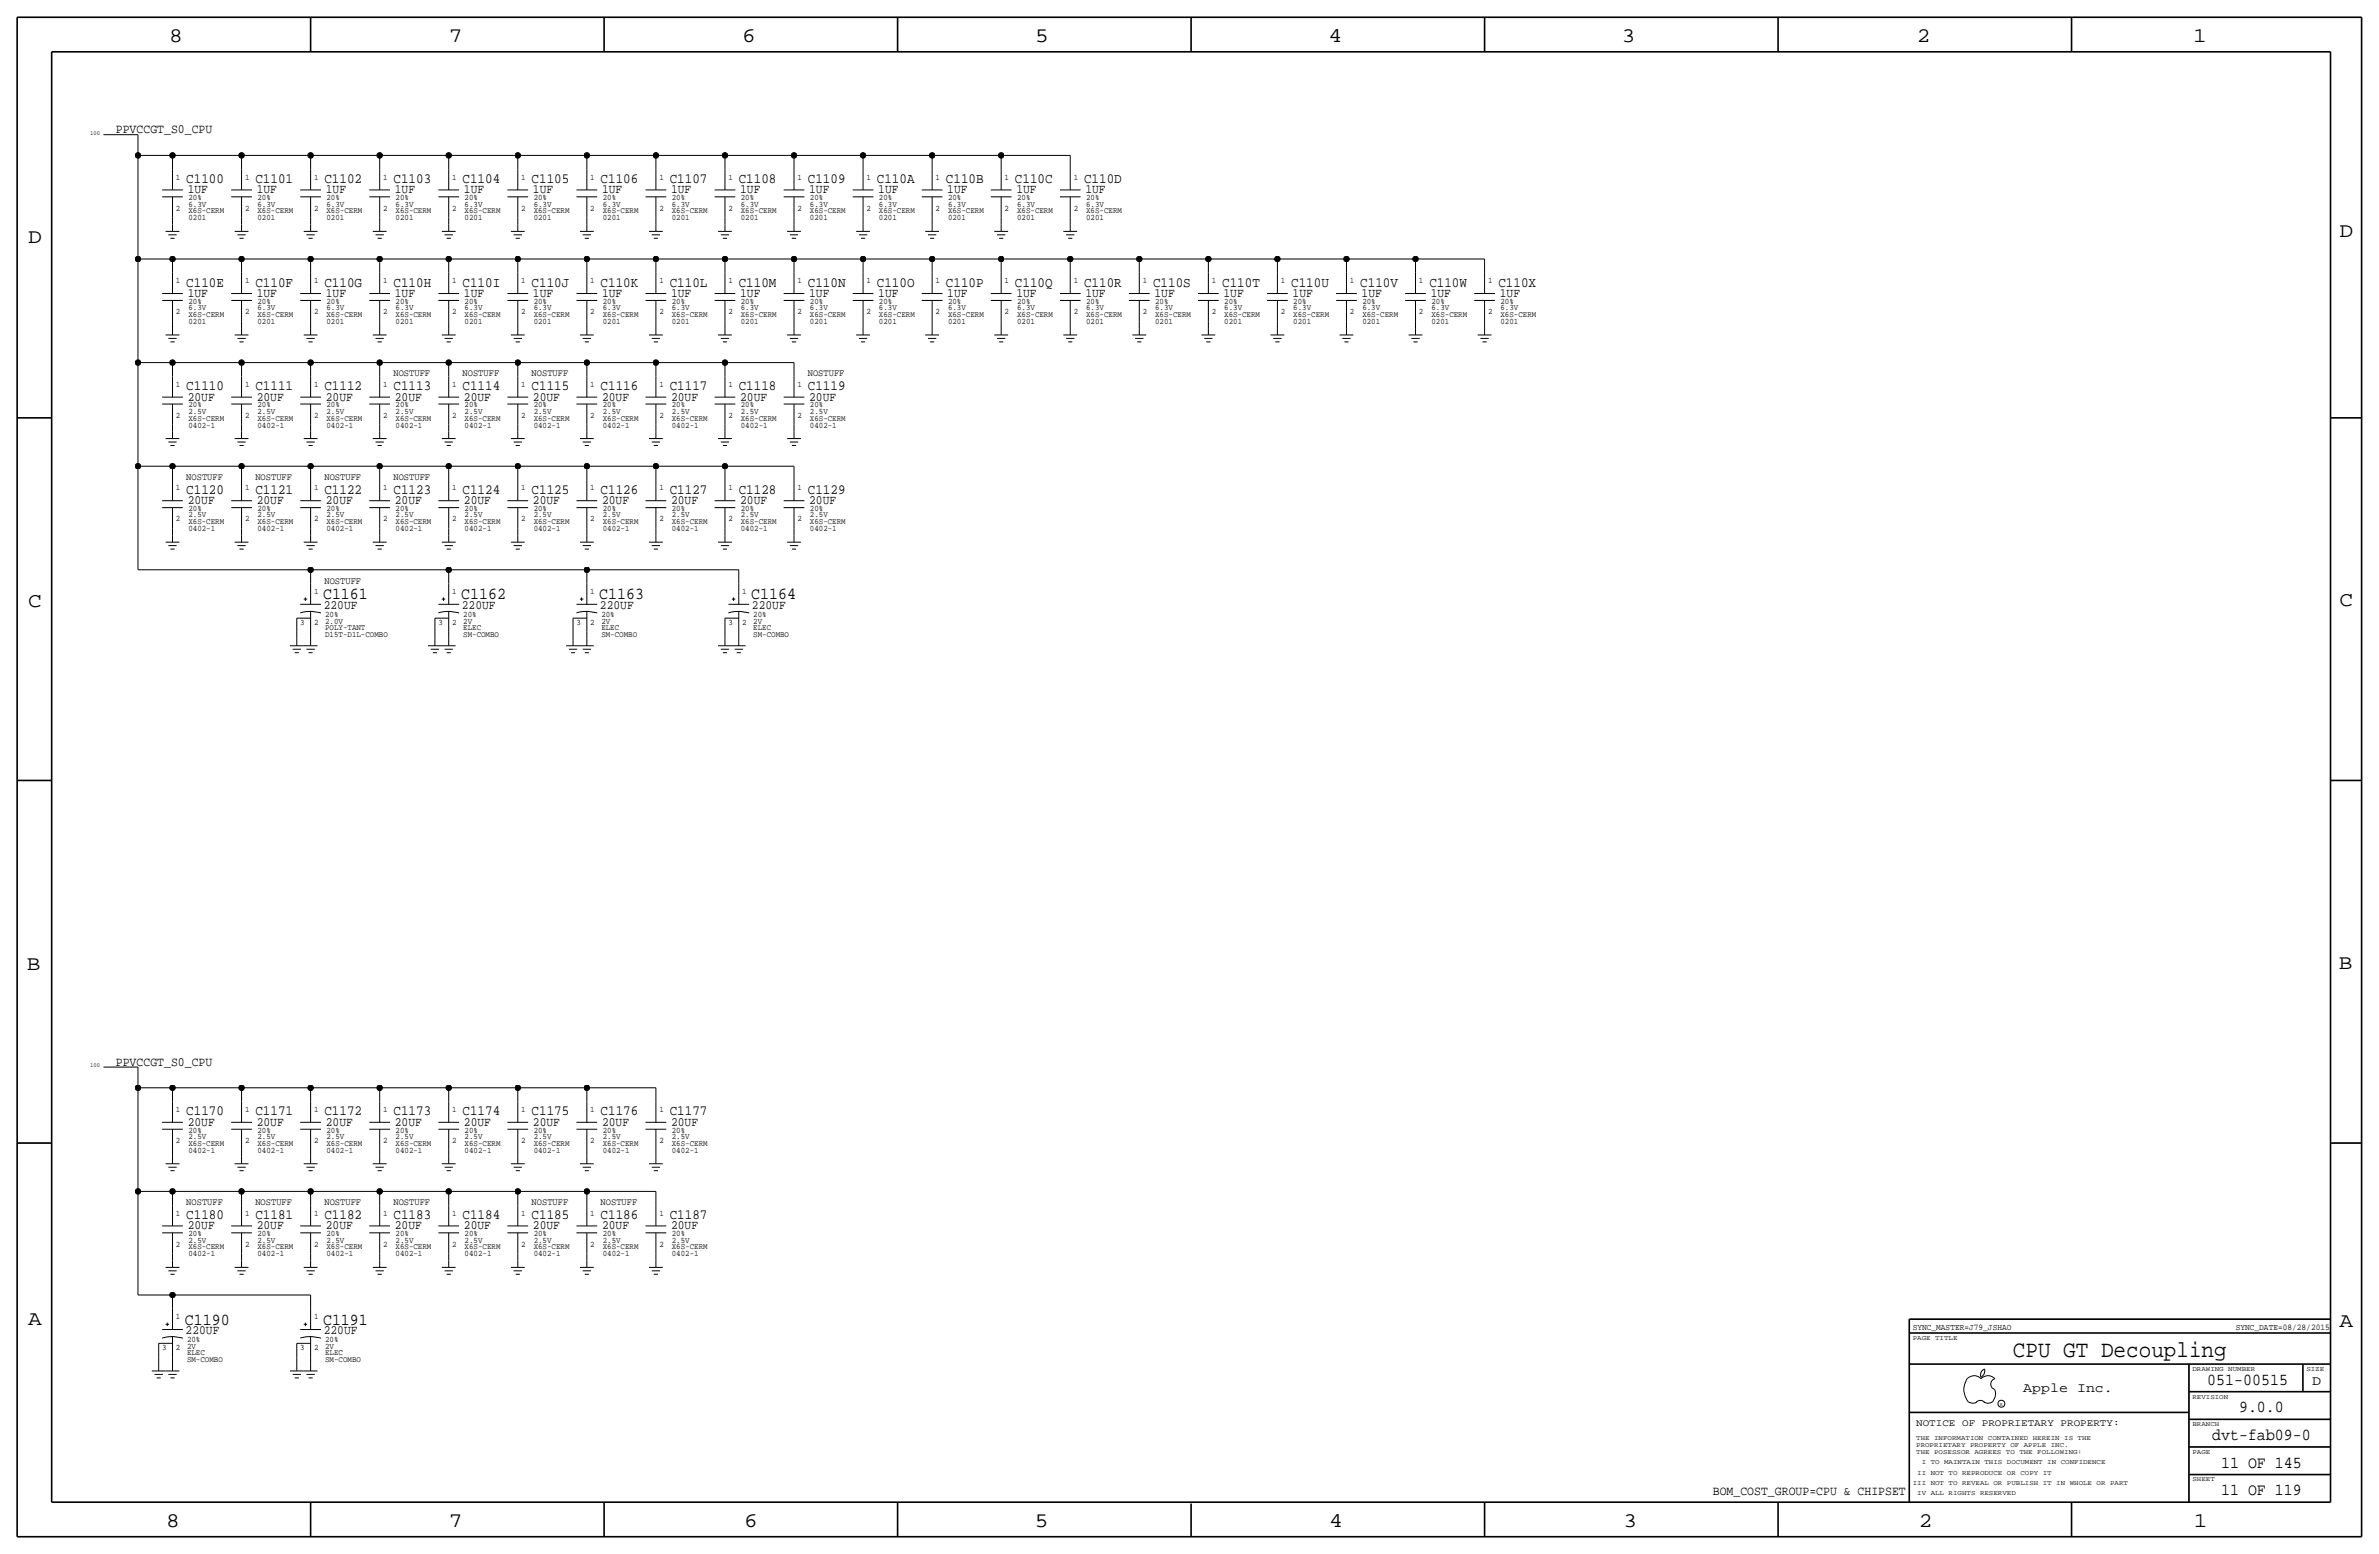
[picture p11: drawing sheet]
<svg xmlns="http://www.w3.org/2000/svg" width="875mm" height="572mm" viewBox="0 0 875 572" stroke-linecap="round" stroke-linejoin="round" font-family="sans-serif">
<defs><g id="words">
<text font-size="8.6" x="740.4" y="499.1">CPU GT Decoupling</text>
<g font-size="7.6">
<text x="62.2" y="15.5">8</text>
<text x="165" y="15.5">7</text>
<text x="273" y="15.5">6</text>
<text x="380.7" y="15.5">5</text>
<text x="488.6" y="15.5">4</text>
<text x="596.6" y="15.5">3</text>
<text x="705.1" y="15.5">2</text>
<text x="806.7" y="15.5">1</text>
<text x="10.4" y="89.4">D</text>
<text x="860.5" y="87.1">D</text>
<text x="10.4" y="223.3">C</text>
<text x="860.5" y="222.8">C</text>
<text x="9.8" y="356.6">B</text>
<text x="860.2" y="356.4">B</text>
<text x="10.4" y="487.4">A</text>
<text x="860.5" y="488.2">A</text>
<text x="61.2" y="561.6">8</text>
<text x="165" y="561.6">7</text>
<text x="273.8" y="561.6">6</text>
<text x="380.7" y="561.6">5</text>
<text x="488.9" y="561.6">4</text>
<text x="597.1" y="561.6">3</text>
<text x="705.8" y="561.6">2</text>
<text x="806.9" y="561.6">1</text>
</g>
<g font-size="6.2">
<text x="118.8" y="220.5">C1161</text>
<text x="169.6" y="220.5">C1162</text>
<text x="220.4" y="220.5">C1163</text>
<text x="276.3" y="220.5">C1164</text>
<text x="68" y="487.2">C1190</text>
<text x="118.8" y="487.2">C1191</text>
<text x="811.9" y="509.3">051-00515</text>
<text x="823.6" y="519.4">9.0.0</text>
<text x="813.7" y="529.6">dvt-fab09-0</text>
<text x="817" y="539.8">11 OF 145</text>
<text x="817" y="549.9">11 OF 119</text>
</g>
<g font-size="5.2">
<text x="68.5" y="67.3">C1100</text>
<text x="93.9" y="67.3">C1101</text>
<text x="119.3" y="67.3">C1102</text>
<text x="144.7" y="67.3">C1103</text>
<text x="170.1" y="67.3">C1104</text>
<text x="195.5" y="67.3">C1105</text>
<text x="220.9" y="67.3">C1106</text>
<text x="246.3" y="67.3">C1107</text>
<text x="271.7" y="67.3">C1108</text>
<text x="297.1" y="67.3">C1109</text>
<text x="322.5" y="67.3">C110A</text>
<text x="347.9" y="67.3">C110B</text>
<text x="373.3" y="67.3">C110C</text>
<text x="398.7" y="67.3">C110D</text>
<text x="68.5" y="105.4">C110E</text>
<text x="93.9" y="105.4">C110F</text>
<text x="119.3" y="105.4">C110G</text>
<text x="144.7" y="105.4">C110H</text>
<text x="170.1" y="105.4">C110I</text>
<text x="195.5" y="105.4">C110J</text>
<text x="220.9" y="105.4">C110K</text>
<text x="246.3" y="105.4">C110L</text>
<text x="271.7" y="105.4">C110M</text>
<text x="297.1" y="105.4">C110N</text>
<text x="322.5" y="105.4">C110O</text>
<text x="347.9" y="105.4">C110P</text>
<text x="373.3" y="105.4">C110Q</text>
<text x="398.7" y="105.4">C110R</text>
<text x="424.1" y="105.4">C110S</text>
<text x="449.5" y="105.4">C110T</text>
<text x="474.9" y="105.4">C110U</text>
<text x="500.3" y="105.4">C110V</text>
<text x="525.7" y="105.4">C110W</text>
<text x="551.1" y="105.4">C110X</text>
<text x="68.5" y="143.5">C1110</text>
<text x="93.9" y="143.5">C1111</text>
<text x="119.3" y="143.5">C1112</text>
<text x="144.7" y="143.5">C1113</text>
<text x="170.1" y="143.5">C1114</text>
<text x="195.5" y="143.5">C1115</text>
<text x="220.9" y="143.5">C1116</text>
<text x="246.3" y="143.5">C1117</text>
<text x="271.7" y="143.5">C1118</text>
<text x="297.1" y="143.5">C1119</text>
<text x="68.5" y="181.6">C1120</text>
<text x="93.9" y="181.6">C1121</text>
<text x="119.3" y="181.6">C1122</text>
<text x="144.7" y="181.6">C1123</text>
<text x="170.1" y="181.6">C1124</text>
<text x="195.5" y="181.6">C1125</text>
<text x="220.9" y="181.6">C1126</text>
<text x="246.3" y="181.6">C1127</text>
<text x="271.7" y="181.6">C1128</text>
<text x="297.1" y="181.6">C1129</text>
<text x="68.5" y="410.2">C1170</text>
<text x="93.9" y="410.2">C1171</text>
<text x="119.3" y="410.2">C1172</text>
<text x="144.7" y="410.2">C1173</text>
<text x="170.1" y="410.2">C1174</text>
<text x="195.5" y="410.2">C1175</text>
<text x="220.9" y="410.2">C1176</text>
<text x="246.3" y="410.2">C1177</text>
<text x="68.5" y="448.3">C1180</text>
<text x="93.9" y="448.3">C1181</text>
<text x="119.3" y="448.3">C1182</text>
<text x="144.7" y="448.3">C1183</text>
<text x="170.1" y="448.3">C1184</text>
<text x="195.5" y="448.3">C1185</text>
<text x="220.9" y="448.3">C1186</text>
<text x="246.3" y="448.3">C1187</text>
</g>
<g font-size="5">
<text x="850.5" y="509.3">D</text>
<text x="744.2" y="511.8">Apple Inc.</text>
</g>
<g font-size="4.7">
<text x="42.6" y="49">PPVCCGT_S0_CPU</text>
<text x="69" y="71.1">1UF</text>
<text x="94.4" y="71.1">1UF</text>
<text x="119.8" y="71.1">1UF</text>
<text x="145.2" y="71.1">1UF</text>
<text x="170.6" y="71.1">1UF</text>
<text x="196" y="71.1">1UF</text>
<text x="221.4" y="71.1">1UF</text>
<text x="246.8" y="71.1">1UF</text>
<text x="272.2" y="71.1">1UF</text>
<text x="297.6" y="71.1">1UF</text>
<text x="323" y="71.1">1UF</text>
<text x="348.4" y="71.1">1UF</text>
<text x="373.8" y="71.1">1UF</text>
<text x="399.2" y="71.1">1UF</text>
<text x="69" y="109.2">1UF</text>
<text x="94.4" y="109.2">1UF</text>
<text x="119.8" y="109.2">1UF</text>
<text x="145.2" y="109.2">1UF</text>
<text x="170.6" y="109.2">1UF</text>
<text x="196" y="109.2">1UF</text>
<text x="221.4" y="109.2">1UF</text>
<text x="246.8" y="109.2">1UF</text>
<text x="272.2" y="109.2">1UF</text>
<text x="297.6" y="109.2">1UF</text>
<text x="323" y="109.2">1UF</text>
<text x="348.4" y="109.2">1UF</text>
<text x="373.8" y="109.2">1UF</text>
<text x="399.2" y="109.2">1UF</text>
<text x="424.6" y="109.2">1UF</text>
<text x="450" y="109.2">1UF</text>
<text x="475.4" y="109.2">1UF</text>
<text x="500.8" y="109.2">1UF</text>
<text x="526.2" y="109.2">1UF</text>
<text x="551.6" y="109.2">1UF</text>
<text x="69" y="147.3">20UF</text>
<text x="94.4" y="147.3">20UF</text>
<text x="119.8" y="147.3">20UF</text>
<text x="145.2" y="147.3">20UF</text>
<text x="170.6" y="147.3">20UF</text>
<text x="196" y="147.3">20UF</text>
<text x="221.4" y="147.3">20UF</text>
<text x="246.8" y="147.3">20UF</text>
<text x="272.2" y="147.3">20UF</text>
<text x="297.6" y="147.3">20UF</text>
<text x="69" y="185.4">20UF</text>
<text x="94.4" y="185.4">20UF</text>
<text x="119.8" y="185.4">20UF</text>
<text x="145.2" y="185.4">20UF</text>
<text x="170.6" y="185.4">20UF</text>
<text x="196" y="185.4">20UF</text>
<text x="221.4" y="185.4">20UF</text>
<text x="246.8" y="185.4">20UF</text>
<text x="272.2" y="185.4">20UF</text>
<text x="297.6" y="185.4">20UF</text>
<text x="119.1" y="224">220UF</text>
<text x="169.9" y="224">220UF</text>
<text x="220.7" y="224">220UF</text>
<text x="276.6" y="224">220UF</text>
<text x="42.6" y="391.9">PPVCCGT_S0_CPU</text>
<text x="69" y="414">20UF</text>
<text x="94.4" y="414">20UF</text>
<text x="119.8" y="414">20UF</text>
<text x="145.2" y="414">20UF</text>
<text x="170.6" y="414">20UF</text>
<text x="196" y="414">20UF</text>
<text x="221.4" y="414">20UF</text>
<text x="246.8" y="414">20UF</text>
<text x="69" y="452.1">20UF</text>
<text x="94.4" y="452.1">20UF</text>
<text x="119.8" y="452.1">20UF</text>
<text x="145.2" y="452.1">20UF</text>
<text x="170.6" y="452.1">20UF</text>
<text x="196" y="452.1">20UF</text>
<text x="221.4" y="452.1">20UF</text>
<text x="246.8" y="452.1">20UF</text>
<text x="68.3" y="490.7">220UF</text>
<text x="119.1" y="490.7">220UF</text>
<text x="630" y="549.9">BOM_COST_GROUP=CPU &amp; CHIPSET</text>
</g>
<text font-size="3.7" x="704.8" y="524.5">NOTICE OF PROPRIETARY PROPERTY:</text>
<g font-size="3.6">
<text x="144.7" y="138.4">NOSTUFF</text>
<text x="170.1" y="138.4">NOSTUFF</text>
<text x="195.5" y="138.4">NOSTUFF</text>
<text x="297.1" y="138.4">NOSTUFF</text>
<text x="68.5" y="176.5">NOSTUFF</text>
<text x="93.9" y="176.5">NOSTUFF</text>
<text x="119.3" y="176.5">NOSTUFF</text>
<text x="144.7" y="176.5">NOSTUFF</text>
<text x="119.3" y="214.6">NOSTUFF</text>
<text x="68.5" y="443.2">NOSTUFF</text>
<text x="93.9" y="443.2">NOSTUFF</text>
<text x="119.3" y="443.2">NOSTUFF</text>
<text x="144.7" y="443.2">NOSTUFF</text>
<text x="195.5" y="443.2">NOSTUFF</text>
<text x="220.9" y="443.2">NOSTUFF</text>
</g>
<g font-size="3.2">
<text x="703.5" y="488.9">SYNC_MASTER=J79_JSHAO</text>
<text x="822.3" y="488.9">SYNC_DATE=08/28/2015</text>
</g>
<g font-size="3.1">
<text x="64.7" y="66">1</text>
<text x="90.1" y="66">1</text>
<text x="115.5" y="66">1</text>
<text x="140.9" y="66">1</text>
<text x="166.3" y="66">1</text>
<text x="191.7" y="66">1</text>
<text x="217.1" y="66">1</text>
<text x="242.5" y="66">1</text>
<text x="267.9" y="66">1</text>
<text x="293.3" y="66">1</text>
<text x="318.7" y="66">1</text>
<text x="344.1" y="66">1</text>
<text x="369.5" y="66">1</text>
<text x="394.9" y="66">1</text>
<text x="64.7" y="77.5">2</text>
<text x="69.3" y="75.9">6.3V</text>
<text x="69.3" y="73.7">20%</text>
<text x="90.1" y="77.5">2</text>
<text x="94.7" y="75.9">6.3V</text>
<text x="94.7" y="73.7">20%</text>
<text x="115.5" y="77.5">2</text>
<text x="120.1" y="75.9">6.3V</text>
<text x="120.1" y="73.7">20%</text>
<text x="140.9" y="77.5">2</text>
<text x="145.5" y="75.9">6.3V</text>
<text x="145.5" y="73.7">20%</text>
<text x="166.3" y="77.5">2</text>
<text x="170.9" y="75.9">6.3V</text>
<text x="170.9" y="73.7">20%</text>
<text x="191.7" y="77.5">2</text>
<text x="196.3" y="75.9">6.3V</text>
<text x="196.3" y="73.7">20%</text>
<text x="217.1" y="77.5">2</text>
<text x="221.7" y="75.9">6.3V</text>
<text x="221.7" y="73.7">20%</text>
<text x="242.5" y="77.5">2</text>
<text x="247.1" y="73.7">20%</text>
<text x="247.1" y="75.9">6.3V</text>
<text x="267.9" y="77.5">2</text>
<text x="272.5" y="73.7">20%</text>
<text x="272.5" y="75.9">6.3V</text>
<text x="293.3" y="77.5">2</text>
<text x="297.9" y="75.9">6.3V</text>
<text x="297.9" y="73.7">20%</text>
<text x="318.7" y="77.5">2</text>
<text x="323.3" y="75.9">6.3V</text>
<text x="323.3" y="73.7">20%</text>
<text x="344.1" y="77.5">2</text>
<text x="348.7" y="75.9">6.3V</text>
<text x="348.7" y="73.7">20%</text>
<text x="369.5" y="77.5">2</text>
<text x="374.1" y="75.9">6.3V</text>
<text x="374.1" y="73.7">20%</text>
<text x="394.9" y="77.5">2</text>
<text x="399.5" y="75.9">6.3V</text>
<text x="399.5" y="73.7">20%</text>
<text x="69.3" y="78.5">X6S-CERM</text>
<text x="69.3" y="81">0201</text>
<text x="94.7" y="78.5">X6S-CERM</text>
<text x="94.7" y="81">0201</text>
<text x="120.1" y="78.5">X6S-CERM</text>
<text x="120.1" y="81">0201</text>
<text x="145.5" y="81">0201</text>
<text x="145.5" y="78.5">X6S-CERM</text>
<text x="170.9" y="78.5">X6S-CERM</text>
<text x="170.9" y="81">0201</text>
<text x="196.3" y="81">0201</text>
<text x="196.3" y="78.5">X6S-CERM</text>
<text x="221.7" y="81">0201</text>
<text x="221.7" y="78.5">X6S-CERM</text>
<text x="247.1" y="81">0201</text>
<text x="247.1" y="78.5">X6S-CERM</text>
<text x="272.5" y="81">0201</text>
<text x="272.5" y="78.5">X6S-CERM</text>
<text x="297.9" y="81">0201</text>
<text x="297.9" y="78.5">X6S-CERM</text>
<text x="323.3" y="81">0201</text>
<text x="323.3" y="78.5">X6S-CERM</text>
<text x="348.7" y="81">0201</text>
<text x="348.7" y="78.5">X6S-CERM</text>
<text x="374.1" y="81">0201</text>
<text x="374.1" y="78.5">X6S-CERM</text>
<text x="399.5" y="81">0201</text>
<text x="399.5" y="78.5">X6S-CERM</text>
<text x="64.7" y="104.1">1</text>
<text x="90.1" y="104.1">1</text>
<text x="115.5" y="104.1">1</text>
<text x="140.9" y="104.1">1</text>
<text x="166.3" y="104.1">1</text>
<text x="191.7" y="104.1">1</text>
<text x="217.1" y="104.1">1</text>
<text x="242.5" y="104.1">1</text>
<text x="267.9" y="104.1">1</text>
<text x="293.3" y="104.1">1</text>
<text x="318.7" y="104.1">1</text>
<text x="344.1" y="104.1">1</text>
<text x="369.5" y="104.1">1</text>
<text x="394.9" y="104.1">1</text>
<text x="420.3" y="104.1">1</text>
<text x="445.7" y="104.1">1</text>
<text x="471.1" y="104.1">1</text>
<text x="496.5" y="104.1">1</text>
<text x="521.9" y="104.1">1</text>
<text x="547.3" y="104.1">1</text>
<text x="69.3" y="111.8">20%</text>
<text x="94.7" y="111.8">20%</text>
<text x="120.1" y="111.8">20%</text>
<text x="145.5" y="111.8">20%</text>
<text x="170.9" y="111.8">20%</text>
<text x="196.3" y="111.8">20%</text>
<text x="221.7" y="111.8">20%</text>
<text x="247.1" y="111.8">20%</text>
<text x="272.5" y="111.8">20%</text>
<text x="297.9" y="111.8">20%</text>
<text x="323.3" y="111.8">20%</text>
<text x="348.7" y="111.8">20%</text>
<text x="374.1" y="111.8">20%</text>
<text x="399.5" y="111.8">20%</text>
<text x="424.9" y="111.8">20%</text>
<text x="450.3" y="111.8">20%</text>
<text x="475.7" y="111.8">20%</text>
<text x="501.1" y="111.8">20%</text>
<text x="526.5" y="111.8">20%</text>
<text x="551.9" y="111.8">20%</text>
<text x="64.7" y="115.6">2</text>
<text x="69.3" y="116.6">X6S-CERM</text>
<text x="69.3" y="114">6.3V</text>
<text x="69.3" y="119.1">0201</text>
<text x="90.1" y="115.6">2</text>
<text x="94.7" y="116.6">X6S-CERM</text>
<text x="94.7" y="119.1">0201</text>
<text x="94.7" y="114">6.3V</text>
<text x="115.5" y="115.6">2</text>
<text x="120.1" y="119.1">0201</text>
<text x="120.1" y="116.6">X6S-CERM</text>
<text x="120.1" y="114">6.3V</text>
<text x="140.9" y="115.6">2</text>
<text x="145.5" y="119.1">0201</text>
<text x="145.5" y="116.6">X6S-CERM</text>
<text x="145.5" y="114">6.3V</text>
<text x="166.3" y="115.6">2</text>
<text x="170.9" y="119.1">0201</text>
<text x="170.9" y="116.6">X6S-CERM</text>
<text x="170.9" y="114">6.3V</text>
<text x="191.7" y="115.6">2</text>
<text x="196.3" y="116.6">X6S-CERM</text>
<text x="196.3" y="114">6.3V</text>
<text x="196.3" y="119.1">0201</text>
<text x="217.1" y="115.6">2</text>
<text x="221.7" y="114">6.3V</text>
<text x="221.7" y="119.1">0201</text>
<text x="221.7" y="116.6">X6S-CERM</text>
<text x="242.5" y="115.6">2</text>
<text x="247.1" y="114">6.3V</text>
<text x="247.1" y="119.1">0201</text>
<text x="247.1" y="116.6">X6S-CERM</text>
<text x="267.9" y="115.6">2</text>
<text x="272.5" y="114">6.3V</text>
<text x="272.5" y="119.1">0201</text>
<text x="272.5" y="116.6">X6S-CERM</text>
<text x="293.3" y="115.6">2</text>
<text x="297.9" y="119.1">0201</text>
<text x="297.9" y="116.6">X6S-CERM</text>
<text x="297.9" y="114">6.3V</text>
<text x="318.7" y="115.6">2</text>
<text x="323.3" y="114">6.3V</text>
<text x="323.3" y="116.6">X6S-CERM</text>
<text x="323.3" y="119.1">0201</text>
<text x="344.1" y="115.6">2</text>
<text x="348.7" y="119.1">0201</text>
<text x="348.7" y="116.6">X6S-CERM</text>
<text x="348.7" y="114">6.3V</text>
<text x="369.5" y="115.6">2</text>
<text x="374.1" y="114">6.3V</text>
<text x="374.1" y="119.1">0201</text>
<text x="374.1" y="116.6">X6S-CERM</text>
<text x="394.9" y="115.6">2</text>
<text x="399.5" y="119.1">0201</text>
<text x="399.5" y="116.6">X6S-CERM</text>
<text x="399.5" y="114">6.3V</text>
<text x="420.3" y="115.6">2</text>
<text x="424.9" y="114">6.3V</text>
<text x="424.9" y="119.1">0201</text>
<text x="424.9" y="116.6">X6S-CERM</text>
<text x="445.7" y="115.6">2</text>
<text x="450.3" y="114">6.3V</text>
<text x="450.3" y="119.1">0201</text>
<text x="450.3" y="116.6">X6S-CERM</text>
<text x="471.1" y="115.6">2</text>
<text x="475.7" y="119.1">0201</text>
<text x="475.7" y="116.6">X6S-CERM</text>
<text x="475.7" y="114">6.3V</text>
<text x="496.5" y="115.6">2</text>
<text x="501.1" y="114">6.3V</text>
<text x="501.1" y="119.1">0201</text>
<text x="501.1" y="116.6">X6S-CERM</text>
<text x="521.9" y="115.6">2</text>
<text x="526.5" y="119.1">0201</text>
<text x="526.5" y="116.6">X6S-CERM</text>
<text x="526.5" y="114">6.3V</text>
<text x="547.3" y="115.6">2</text>
<text x="551.9" y="119.1">0201</text>
<text x="551.9" y="114">6.3V</text>
<text x="551.9" y="116.6">X6S-CERM</text>
<text x="64.7" y="142.2">1</text>
<text x="90.1" y="142.2">1</text>
<text x="115.5" y="142.2">1</text>
<text x="140.9" y="142.2">1</text>
<text x="166.3" y="142.2">1</text>
<text x="191.7" y="142.2">1</text>
<text x="217.1" y="142.2">1</text>
<text x="242.5" y="142.2">1</text>
<text x="267.9" y="142.2">1</text>
<text x="293.3" y="142.2">1</text>
<text x="69.3" y="149.9">20%</text>
<text x="94.7" y="149.9">20%</text>
<text x="120.1" y="149.9">20%</text>
<text x="145.5" y="149.9">20%</text>
<text x="170.9" y="149.9">20%</text>
<text x="196.3" y="149.9">20%</text>
<text x="221.7" y="149.9">20%</text>
<text x="247.1" y="149.9">20%</text>
<text x="272.5" y="149.9">20%</text>
<text x="297.9" y="149.9">20%</text>
<text x="64.7" y="153.7">2</text>
<text x="69.3" y="154.7">X6S-CERM</text>
<text x="69.3" y="152.1">2.5V</text>
<text x="90.1" y="153.7">2</text>
<text x="94.7" y="154.7">X6S-CERM</text>
<text x="94.7" y="152.1">2.5V</text>
<text x="115.5" y="153.7">2</text>
<text x="120.1" y="154.7">X6S-CERM</text>
<text x="120.1" y="152.1">2.5V</text>
<text x="140.9" y="153.7">2</text>
<text x="145.5" y="152.1">2.5V</text>
<text x="145.5" y="154.7">X6S-CERM</text>
<text x="166.3" y="153.7">2</text>
<text x="170.9" y="152.1">2.5V</text>
<text x="170.9" y="154.7">X6S-CERM</text>
<text x="191.7" y="153.7">2</text>
<text x="196.3" y="154.7">X6S-CERM</text>
<text x="196.3" y="152.1">2.5V</text>
<text x="217.1" y="153.7">2</text>
<text x="221.7" y="152.1">2.5V</text>
<text x="221.7" y="154.7">X6S-CERM</text>
<text x="242.5" y="153.7">2</text>
<text x="247.1" y="154.7">X6S-CERM</text>
<text x="247.1" y="152.1">2.5V</text>
<text x="267.9" y="153.7">2</text>
<text x="272.5" y="154.7">X6S-CERM</text>
<text x="272.5" y="152.1">2.5V</text>
<text x="293.3" y="153.7">2</text>
<text x="297.9" y="152.1">2.5V</text>
<text x="297.9" y="154.7">X6S-CERM</text>
<text x="69.3" y="157.2">0402-1</text>
<text x="94.7" y="157.2">0402-1</text>
<text x="120.1" y="157.2">0402-1</text>
<text x="145.5" y="157.2">0402-1</text>
<text x="170.9" y="157.2">0402-1</text>
<text x="196.3" y="157.2">0402-1</text>
<text x="221.7" y="157.2">0402-1</text>
<text x="247.1" y="157.2">0402-1</text>
<text x="272.5" y="157.2">0402-1</text>
<text x="297.9" y="157.2">0402-1</text>
<text x="64.7" y="180.3">1</text>
<text x="90.1" y="180.3">1</text>
<text x="115.5" y="180.3">1</text>
<text x="140.9" y="180.3">1</text>
<text x="166.3" y="180.3">1</text>
<text x="191.7" y="180.3">1</text>
<text x="217.1" y="180.3">1</text>
<text x="242.5" y="180.3">1</text>
<text x="267.9" y="180.3">1</text>
<text x="293.3" y="180.3">1</text>
<text x="64.7" y="191.8">2</text>
<text x="69.3" y="190.2">2.5V</text>
<text x="69.3" y="188">20%</text>
<text x="90.1" y="191.8">2</text>
<text x="94.7" y="190.2">2.5V</text>
<text x="94.7" y="188">20%</text>
<text x="115.5" y="191.8">2</text>
<text x="120.1" y="188">20%</text>
<text x="120.1" y="190.2">2.5V</text>
<text x="140.9" y="191.8">2</text>
<text x="145.5" y="188">20%</text>
<text x="145.5" y="190.2">2.5V</text>
<text x="166.3" y="191.8">2</text>
<text x="170.9" y="188">20%</text>
<text x="170.9" y="190.2">2.5V</text>
<text x="191.7" y="191.8">2</text>
<text x="196.3" y="188">20%</text>
<text x="196.3" y="190.2">2.5V</text>
<text x="217.1" y="191.8">2</text>
<text x="221.7" y="188">20%</text>
<text x="221.7" y="190.2">2.5V</text>
<text x="242.5" y="191.8">2</text>
<text x="247.1" y="188">20%</text>
<text x="247.1" y="190.2">2.5V</text>
<text x="267.9" y="191.8">2</text>
<text x="272.5" y="188">20%</text>
<text x="272.5" y="190.2">2.5V</text>
<text x="293.3" y="191.8">2</text>
<text x="297.9" y="188">20%</text>
<text x="297.9" y="190.2">2.5V</text>
<text x="69.3" y="195.3">0402-1</text>
<text x="69.3" y="192.8">X6S-CERM</text>
<text x="94.7" y="195.3">0402-1</text>
<text x="94.7" y="192.8">X6S-CERM</text>
<text x="120.1" y="192.8">X6S-CERM</text>
<text x="120.1" y="195.3">0402-1</text>
<text x="145.5" y="192.8">X6S-CERM</text>
<text x="145.5" y="195.3">0402-1</text>
<text x="170.9" y="192.8">X6S-CERM</text>
<text x="170.9" y="195.3">0402-1</text>
<text x="196.3" y="195.3">0402-1</text>
<text x="196.3" y="192.8">X6S-CERM</text>
<text x="221.7" y="195.3">0402-1</text>
<text x="221.7" y="192.8">X6S-CERM</text>
<text x="247.1" y="192.8">X6S-CERM</text>
<text x="247.1" y="195.3">0402-1</text>
<text x="272.5" y="192.8">X6S-CERM</text>
<text x="272.5" y="195.3">0402-1</text>
<text x="297.9" y="192.8">X6S-CERM</text>
<text x="297.9" y="195.3">0402-1</text>
<text x="115.5" y="218.4">1</text>
<text x="166.3" y="218.4">1</text>
<text x="217.1" y="218.4">1</text>
<text x="273" y="218.4">1</text>
<text x="119.6" y="226.8">20%</text>
<text x="170.4" y="226.8">20%</text>
<text x="221.2" y="226.8">20%</text>
<text x="277.1" y="226.8">20%</text>
<text x="110.4" y="229.9">3</text>
<text x="115.5" y="229.9">2</text>
<text x="119.6" y="229.4">2.0V</text>
<text x="119.6" y="231.6">POLY-TANT</text>
<text x="161.2" y="229.9">3</text>
<text x="166.3" y="229.9">2</text>
<text x="170.4" y="229.4">2V</text>
<text x="170.4" y="231.6">ELEC</text>
<text x="212" y="229.9">3</text>
<text x="217.1" y="229.9">2</text>
<text x="221.2" y="229.4">2V</text>
<text x="221.2" y="231.6">ELEC</text>
<text x="267.9" y="229.9">3</text>
<text x="273" y="229.9">2</text>
<text x="277.1" y="229.4">2V</text>
<text x="277.1" y="231.6">ELEC</text>
<text x="119.6" y="234.2">D15T-D1L-COMBO</text>
<text x="170.4" y="234.2">SM-COMBO</text>
<text x="221.2" y="234.2">SM-COMBO</text>
<text x="277.1" y="234.2">SM-COMBO</text>
<text x="64.7" y="408.9">1</text>
<text x="90.1" y="408.9">1</text>
<text x="115.5" y="408.9">1</text>
<text x="140.9" y="408.9">1</text>
<text x="166.3" y="408.9">1</text>
<text x="191.7" y="408.9">1</text>
<text x="217.1" y="408.9">1</text>
<text x="242.5" y="408.9">1</text>
<text x="69.3" y="416.6">20%</text>
<text x="69.3" y="418.8">2.5V</text>
<text x="94.7" y="416.6">20%</text>
<text x="94.7" y="418.8">2.5V</text>
<text x="120.1" y="416.6">20%</text>
<text x="120.1" y="418.8">2.5V</text>
<text x="145.5" y="416.6">20%</text>
<text x="145.5" y="418.8">2.5V</text>
<text x="170.9" y="416.6">20%</text>
<text x="170.9" y="418.8">2.5V</text>
<text x="196.3" y="416.6">20%</text>
<text x="196.3" y="418.8">2.5V</text>
<text x="221.7" y="416.6">20%</text>
<text x="221.7" y="418.8">2.5V</text>
<text x="247.1" y="418.8">2.5V</text>
<text x="247.1" y="416.6">20%</text>
<text x="64.7" y="420.4">2</text>
<text x="69.3" y="421.4">X6S-CERM</text>
<text x="69.3" y="423.9">0402-1</text>
<text x="90.1" y="420.4">2</text>
<text x="94.7" y="421.4">X6S-CERM</text>
<text x="94.7" y="423.9">0402-1</text>
<text x="115.5" y="420.4">2</text>
<text x="120.1" y="421.4">X6S-CERM</text>
<text x="120.1" y="423.9">0402-1</text>
<text x="140.9" y="420.4">2</text>
<text x="145.5" y="421.4">X6S-CERM</text>
<text x="145.5" y="423.9">0402-1</text>
<text x="166.3" y="420.4">2</text>
<text x="170.9" y="421.4">X6S-CERM</text>
<text x="170.9" y="423.9">0402-1</text>
<text x="191.7" y="420.4">2</text>
<text x="196.3" y="421.4">X6S-CERM</text>
<text x="196.3" y="423.9">0402-1</text>
<text x="217.1" y="420.4">2</text>
<text x="221.7" y="421.4">X6S-CERM</text>
<text x="221.7" y="423.9">0402-1</text>
<text x="242.5" y="420.4">2</text>
<text x="247.1" y="423.9">0402-1</text>
<text x="247.1" y="421.4">X6S-CERM</text>
<text x="64.7" y="447">1</text>
<text x="90.1" y="447">1</text>
<text x="115.5" y="447">1</text>
<text x="140.9" y="447">1</text>
<text x="166.3" y="447">1</text>
<text x="191.7" y="447">1</text>
<text x="217.1" y="447">1</text>
<text x="242.5" y="447">1</text>
<text x="69.3" y="454.7">20%</text>
<text x="94.7" y="454.7">20%</text>
<text x="120.1" y="454.7">20%</text>
<text x="145.5" y="454.7">20%</text>
<text x="170.9" y="454.7">20%</text>
<text x="196.3" y="454.7">20%</text>
<text x="221.7" y="454.7">20%</text>
<text x="247.1" y="454.7">20%</text>
<text x="64.7" y="458.5">2</text>
<text x="69.3" y="456.9">2.5V</text>
<text x="69.3" y="459.5">X6S-CERM</text>
<text x="90.1" y="458.5">2</text>
<text x="94.7" y="456.9">2.5V</text>
<text x="94.7" y="459.5">X6S-CERM</text>
<text x="115.5" y="458.5">2</text>
<text x="120.1" y="456.9">2.5V</text>
<text x="120.1" y="459.5">X6S-CERM</text>
<text x="140.9" y="458.5">2</text>
<text x="145.5" y="456.9">2.5V</text>
<text x="145.5" y="459.5">X6S-CERM</text>
<text x="166.3" y="458.5">2</text>
<text x="170.9" y="459.5">X6S-CERM</text>
<text x="170.9" y="456.9">2.5V</text>
<text x="191.7" y="458.5">2</text>
<text x="196.3" y="456.9">2.5V</text>
<text x="196.3" y="459.5">X6S-CERM</text>
<text x="217.1" y="458.5">2</text>
<text x="221.7" y="456.9">2.5V</text>
<text x="221.7" y="459.5">X6S-CERM</text>
<text x="242.5" y="458.5">2</text>
<text x="247.1" y="459.5">X6S-CERM</text>
<text x="247.1" y="456.9">2.5V</text>
<text x="69.3" y="462">0402-1</text>
<text x="94.7" y="462">0402-1</text>
<text x="120.1" y="462">0402-1</text>
<text x="145.5" y="462">0402-1</text>
<text x="170.9" y="462">0402-1</text>
<text x="196.3" y="462">0402-1</text>
<text x="221.7" y="462">0402-1</text>
<text x="247.1" y="462">0402-1</text>
<text x="64.7" y="485.1">1</text>
<text x="115.5" y="485.1">1</text>
<text x="59.6" y="496.6">3</text>
<text x="64.7" y="496.6">2</text>
<text x="68.8" y="493.5">20%</text>
<text x="68.8" y="496.1">2V</text>
<text x="110.4" y="496.6">3</text>
<text x="115.5" y="496.6">2</text>
<text x="119.6" y="493.5">20%</text>
<text x="119.6" y="496.1">2V</text>
<text x="68.8" y="498.3">ELEC</text>
<text x="68.8" y="500.9">SM-COMBO</text>
<text x="119.6" y="498.3">ELEC</text>
<text x="119.6" y="500.9">SM-COMBO</text>
</g>
<g font-size="2.5">
<text x="703.5" y="492.8">PAGE TITLE</text>
<text x="806.4" y="504.2">DRAWING NUMBER</text>
<text x="848.3" y="504.2">SIZE</text>
<text x="806.4" y="514.4">REVISION</text>
<text x="806.4" y="524.5">BRANCH</text>
<text x="704.8" y="532.1">PROPRIETARY PROPERTY OF APPLE INC.</text>
<text x="704.8" y="529.6">THE INFORMATION CONTAINED HEREIN IS THE</text>
<text x="704.8" y="534.7">THE POSESSOR AGREES TO THE FOLLOWING:</text>
<text x="706.8" y="538.5">I TO MAINTAIN THIS DOCUMENT IN CONFIDENCE</text>
<text x="806.4" y="534.7">PAGE</text>
<text x="705.2" y="542.3">II NOT TO REPRODUCE OR COPY IT</text>
<text x="806.4" y="544.8">SHEET</text>
<text x="703.5" y="546.1">III NOT TO REVEAL OR PUBLISH IT IN WHOLE OR PART</text>
<text x="705.2" y="549.9">IV ALL RIGHTS RESERVED</text>
</g>
<g font-size="2.3">
<text x="33.2" y="49.5">100</text>
<text x="33.2" y="392.4">100</text>
</g>
<text font-size="1.8" x="735.5" y="516.9">R</text>
</g></defs>
<g fill="none" stroke="#000" stroke-width=".37">
<path d="M38 49.5h12.7zM50.7 49.5v7.7zM50.7 57.2h12.7zM50.7 57.2v38.1zM63.4 57.2h25.4zM63.4 57.2v5zM88.8 57.2h25.4zM88.8 57.2v5zM114.2 57.2h25.4zM114.2 57.2v5zM139.6 57.2h25.4zM139.6 57.2v5z"/>
<path d="M165 57.2h25.4zM165 57.2v5zM190.4 57.2h25.4zM190.4 57.2v5zM215.8 57.2h25.4zM215.8 57.2v5zM241.2 57.2h25.4zM241.2 57.2v5zM266.6 57.2h25.4zM266.6 57.2v5zM292 57.2h25.4zM292 57.2v5z"/>
<path d="M317.4 57.2h25.4zM317.4 57.2v5zM342.8 57.2h25.4zM342.8 57.2v5zM368.2 57.2h25.4zM368.2 57.2v5zM393.6 57.2v5zM59.6 69.9h7.7zM59.6 72.4h7.7zM63.4 62.2v7.7zM63.4 72.4v7.6zM85 69.9h7.7z"/>
<path d="M85 72.4h7.7zM88.8 62.2v7.7zM88.8 72.4v7.6zM110.4 69.9h7.7zM110.4 72.4h7.7zM114.2 62.2v7.7zM114.2 72.4v7.6zM135.8 69.9h7.7zM135.8 72.4h7.7zM139.6 62.2v7.7zM139.6 72.4v7.6zM161.2 69.9h7.7z"/>
<path d="M161.2 72.4h7.7zM165 62.2v7.7zM165 72.4v7.6zM186.6 72.4h7.7zM186.6 69.9h7.7zM190.4 62.2v7.7zM190.4 72.4v7.6zM212 72.4h7.7zM212 69.9h7.7zM215.8 62.2v7.7zM215.8 72.4v7.6zM237.4 72.4h7.7z"/>
<path d="M237.4 69.9h7.7zM241.2 62.2v7.7zM241.2 72.4v7.6zM262.8 72.4h7.7zM262.8 69.9h7.7zM266.6 62.2v7.7zM266.6 72.4v7.6zM288.2 72.4h7.7zM288.2 69.9h7.7zM292 62.2v7.7zM292 72.4v7.6zM313.6 72.4h7.7z"/>
<path d="M313.6 69.9h7.7zM317.4 62.2v7.7zM317.4 72.4v7.6zM339 72.4h7.7zM339 69.9h7.7zM342.8 62.2v7.7zM342.8 72.4v7.6zM364.4 72.4h7.7zM364.4 69.9h7.7zM368.2 62.2v7.7zM368.2 72.4v7.6zM389.8 72.4h7.7z"/>
<path d="M389.8 69.9h7.7zM393.6 62.2v7.7zM393.6 72.4v7.6zM50.7 95.3h12.7zM50.7 95.3v38.1zM60.9 85.1h5.1zM61.9 86.4h3.1zM62.7 87.6h1.5zM63.4 95.3h25.4zM63.4 95.3v5zM63.4 80v2.6zM63.4 82.6v2.5z"/>
<path d="M86.3 85.1h5.1zM87.3 86.4h3.1zM88.1 87.6h1.5zM88.8 95.3h25.4zM88.8 95.3v5zM88.8 80v2.6zM88.8 82.6v2.5zM111.7 85.1h5.1zM112.7 86.4h3.1zM113.5 87.6h1.5zM114.2 95.3h25.4zM114.2 95.3v5z"/>
<path d="M114.2 80v2.6zM114.2 82.6v2.5zM137.1 85.1h5.1zM138.1 86.4h3.1zM138.9 87.6h1.5zM139.6 95.3h25.4zM139.6 95.3v5zM139.6 80v2.6zM139.6 82.6v2.5zM162.5 85.1h5.1zM163.5 86.4h3.1zM164.3 87.6h1.5z"/>
<path d="M165 95.3h25.4zM165 95.3v5zM165 80v2.6zM165 82.6v2.5zM187.9 85.1h5.1zM188.9 86.4h3.1zM189.7 87.6h1.5zM190.4 95.3h25.4zM190.4 95.3v5zM190.4 80v2.6zM190.4 82.6v2.5zM213.3 85.1h5.1z"/>
<path d="M214.3 86.4h3.1zM215.1 87.6h1.5zM215.8 95.3h25.4zM215.8 95.3v5zM215.8 80v2.6zM215.8 82.6v2.5zM238.7 85.1h5.1zM239.7 86.4h3.1zM240.5 87.6h1.5zM241.2 95.3h25.4zM241.2 95.3v5zM241.2 80v2.6z"/>
<path d="M241.2 82.6v2.5zM264.1 85.1h5.1zM265.1 86.4h3.1zM265.9 87.6h1.5zM266.6 95.3h25.4zM266.6 95.3v5zM266.6 80v2.6zM266.6 82.6v2.5zM289.5 85.1h5.1zM290.5 86.4h3.1zM291.3 87.6h1.5zM292 95.3h25.4z"/>
<path d="M292 95.3v5zM292 80v2.6zM292 82.6v2.5zM314.9 85.1h5.1zM315.9 86.4h3.1zM316.7 87.6h1.5zM317.4 95.3h25.4zM317.4 95.3v5zM317.4 80v2.6zM317.4 82.6v2.5zM340.3 85.1h5.1zM341.3 86.4h3.1z"/>
<path d="M342.1 87.6h1.5zM342.8 95.3h25.4zM342.8 95.3v5zM342.8 80v2.6zM342.8 82.6v2.5zM365.7 85.1h5.1zM366.7 86.4h3.1zM367.5 87.6h1.5zM368.2 95.3h25.4zM368.2 95.3v5zM368.2 80v2.6zM368.2 82.6v2.5z"/>
<path d="M391.1 85.1h5.1zM392.1 86.4h3.1zM392.9 87.6h1.5zM393.6 95.3h25.4zM393.6 95.3v5zM393.6 80v2.6zM393.6 82.6v2.5zM419 95.3h25.4zM419 95.3v5zM444.4 95.3h25.4zM444.4 95.3v5zM469.8 95.3h25.4z"/>
<path d="M469.8 95.3v5zM495.2 95.3h25.4zM495.2 95.3v5zM520.6 95.3h25.4zM520.6 95.3v5zM546 95.3v5zM59.6 108h7.7zM59.6 110.5h7.7zM63.4 118.1v2.6zM63.4 100.3v7.7zM63.4 110.5v7.6zM85 108h7.7z"/>
<path d="M85 110.5h7.7zM88.8 118.1v2.6zM88.8 100.3v7.7zM88.8 110.5v7.6zM110.4 108h7.7zM110.4 110.5h7.7zM114.2 118.1v2.6zM114.2 100.3v7.7zM114.2 110.5v7.6zM135.8 108h7.7zM135.8 110.5h7.7zM139.6 118.1v2.6z"/>
<path d="M139.6 100.3v7.7zM139.6 110.5v7.6zM161.2 108h7.7zM161.2 110.5h7.7zM165 118.1v2.6zM165 100.3v7.7zM165 110.5v7.6zM186.6 110.5h7.7zM186.6 108h7.7zM190.4 118.1v2.6zM190.4 100.3v7.7zM190.4 110.5v7.6z"/>
<path d="M212 110.5h7.7zM212 108h7.7zM215.8 118.1v2.6zM215.8 100.3v7.7zM215.8 110.5v7.6zM237.4 110.5h7.7zM237.4 108h7.7zM241.2 118.1v2.6zM241.2 100.3v7.7zM241.2 110.5v7.6zM262.8 110.5h7.7zM262.8 108h7.7z"/>
<path d="M266.6 118.1v2.6zM266.6 100.3v7.7zM266.6 110.5v7.6zM288.2 110.5h7.7zM288.2 108h7.7zM292 118.1v2.6zM292 100.3v7.7zM292 110.5v7.6zM313.6 110.5h7.7zM313.6 108h7.7zM317.4 118.1v2.6zM317.4 100.3v7.7z"/>
<path d="M317.4 110.5v7.6zM339 110.5h7.7zM339 108h7.7zM342.8 118.1v2.6zM342.8 100.3v7.7zM342.8 110.5v7.6zM364.4 110.5h7.7zM364.4 108h7.7zM368.2 118.1v2.6zM368.2 100.3v7.7zM368.2 110.5v7.6zM389.8 110.5h7.7z"/>
<path d="M389.8 108h7.7zM393.6 118.1v2.6zM393.6 100.3v7.7zM393.6 110.5v7.6zM415.2 110.5h7.7zM415.2 108h7.7zM419 118.1v2.6zM419 100.3v7.7zM419 110.5v7.6zM440.6 110.5h7.7zM440.6 108h7.7zM444.4 118.1v2.6z"/>
<path d="M444.4 100.3v7.7zM444.4 110.5v7.6zM466 110.5h7.7zM466 108h7.7zM469.8 118.1v2.6zM469.8 100.3v7.7zM469.8 110.5v7.6zM491.4 110.5h7.7zM491.4 108h7.7zM495.2 118.1v2.6zM495.2 100.3v7.7zM495.2 110.5v7.6z"/>
<path d="M516.8 110.5h7.7zM516.8 108h7.7zM520.6 118.1v2.6zM520.6 100.3v7.7zM520.6 110.5v7.6zM542.2 110.5h7.7zM542.2 108h7.7zM546 118.1v2.6zM546 100.3v7.7zM546 110.5v7.6zM50.7 133.4h12.7zM50.7 133.4v38.1z"/>
<path d="M60.9 123.2h5.1zM61.9 124.5h3.1zM62.7 125.7h1.5zM63.4 133.4h25.4zM63.4 133.4v5zM63.4 120.7v2.5zM63.4 138.4v7.7zM86.3 123.2h5.1zM87.3 124.5h3.1zM88.1 125.7h1.5zM88.8 133.4h25.4zM88.8 133.4v5z"/>
<path d="M88.8 120.7v2.5zM88.8 138.4v7.7zM111.7 123.2h5.1zM112.7 124.5h3.1zM113.5 125.7h1.5zM114.2 133.4h25.4zM114.2 133.4v5zM114.2 120.7v2.5zM114.2 138.4v7.7zM137.1 123.2h5.1zM138.1 124.5h3.1zM138.9 125.7h1.5z"/>
<path d="M139.6 133.4h25.4zM139.6 133.4v5zM139.6 120.7v2.5zM139.6 138.4v7.7zM162.5 123.2h5.1zM163.5 124.5h3.1zM164.3 125.7h1.5zM165 133.4h25.4zM165 133.4v5zM165 120.7v2.5zM165 138.4v7.7zM187.9 123.2h5.1z"/>
<path d="M188.9 124.5h3.1zM189.7 125.7h1.5zM190.4 133.4h25.4zM190.4 133.4v5zM190.4 120.7v2.5zM190.4 138.4v7.7zM213.3 123.2h5.1zM214.3 124.5h3.1zM215.1 125.7h1.5zM215.8 133.4h25.4zM215.8 133.4v5zM215.8 120.7v2.5z"/>
<path d="M215.8 138.4v7.7zM238.7 123.2h5.1zM239.7 124.5h3.1zM240.5 125.7h1.5zM241.2 133.4h25.4zM241.2 133.4v5zM241.2 120.7v2.5zM241.2 138.4v7.7zM264.1 123.2h5.1zM265.1 124.5h3.1zM265.9 125.7h1.5zM266.6 133.4h25.4z"/>
<path d="M266.6 133.4v5zM266.6 138.4v7.7zM266.6 120.7v2.5zM289.5 123.2h5.1zM290.5 124.5h3.1zM291.3 125.7h1.5zM292 133.4v5zM292 138.4v7.7zM292 120.7v2.5zM314.9 123.2h5.1zM315.9 124.5h3.1zM316.7 125.7h1.5z"/>
<path d="M317.4 120.7v2.5zM340.3 123.2h5.1zM341.3 124.5h3.1zM342.1 125.7h1.5zM342.8 120.7v2.5zM365.7 123.2h5.1zM366.7 124.5h3.1zM367.5 125.7h1.5zM368.2 120.7v2.5zM391.1 123.2h5.1zM392.1 124.5h3.1zM392.9 125.7h1.5z"/>
<path d="M393.6 120.7v2.5zM416.5 123.2h5.1zM417.5 124.5h3.1zM418.3 125.7h1.5zM419 120.7v2.5zM441.9 123.2h5.1zM442.9 124.5h3.1zM443.7 125.7h1.5zM444.4 120.7v2.5zM467.3 123.2h5.1zM468.3 124.5h3.1zM469.1 125.7h1.5z"/>
<path d="M469.8 120.7v2.5zM492.7 123.2h5.1zM493.7 124.5h3.1zM494.5 125.7h1.5zM495.2 120.7v2.5zM518.1 123.2h5.1zM519.1 124.5h3.1zM519.9 125.7h1.5zM520.6 120.7v2.5zM543.5 123.2h5.1zM544.5 124.5h3.1zM545.3 125.7h1.5z"/>
<path d="M546 120.7v2.5zM59.6 146.1h7.7zM59.6 148.6h7.7zM63.4 156.2v2.6zM63.4 148.6v7.6zM63.4 158.8v2.5zM85 146.1h7.7zM85 148.6h7.7zM88.8 156.2v2.6zM88.8 148.6v7.6zM88.8 158.8v2.5zM110.4 146.1h7.7z"/>
<path d="M110.4 148.6h7.7zM114.2 156.2v2.6zM114.2 148.6v7.6zM114.2 158.8v2.5zM135.8 146.1h7.7zM135.8 148.6h7.7zM139.6 156.2v2.6zM139.6 158.8v2.5zM139.6 148.6v7.6zM161.2 146.1h7.7zM161.2 148.6h7.7zM165 156.2v2.6z"/>
<path d="M165 158.8v2.5zM165 148.6v7.6zM186.6 148.6h7.7zM186.6 146.1h7.7zM190.4 156.2v2.6zM190.4 158.8v2.5zM190.4 148.6v7.6zM212 148.6h7.7zM212 146.1h7.7zM215.8 156.2v2.6zM215.8 158.8v2.5zM215.8 148.6v7.6z"/>
<path d="M237.4 148.6h7.7zM237.4 146.1h7.7zM241.2 156.2v2.6zM241.2 148.6v7.6zM241.2 158.8v2.5zM262.8 148.6h7.7zM262.8 146.1h7.7zM266.6 156.2v2.6zM266.6 148.6v7.6zM266.6 158.8v2.5zM288.2 148.6h7.7zM288.2 146.1h7.7z"/>
<path d="M292 156.2v2.6zM292 148.6v7.6zM292 158.8v2.5zM50.7 171.5h12.7zM50.7 171.5v38.1zM60.9 161.3h5.1zM61.9 162.6h3.1zM62.7 163.8h1.5zM63.4 171.5h25.4zM63.4 171.5v5zM63.4 176.5v7.7zM86.3 161.3h5.1z"/>
<path d="M87.3 162.6h3.1zM88.1 163.8h1.5zM88.8 171.5h25.4zM88.8 171.5v5zM88.8 176.5v7.7zM111.7 161.3h5.1zM112.7 162.6h3.1zM113.5 163.8h1.5zM114.2 171.5h25.4zM114.2 171.5v5zM114.2 176.5v7.7zM137.1 161.3h5.1z"/>
<path d="M138.1 162.6h3.1zM138.9 163.8h1.5zM139.6 171.5h25.4zM139.6 171.5v5zM139.6 176.5v7.7zM162.5 161.3h5.1zM163.5 162.6h3.1zM164.3 163.8h1.5zM165 171.5h25.4zM165 171.5v5zM165 176.5v7.7zM187.9 161.3h5.1z"/>
<path d="M188.9 162.6h3.1zM189.7 163.8h1.5zM190.4 171.5h25.4zM190.4 171.5v5zM190.4 176.5v7.7zM213.3 161.3h5.1zM214.3 162.6h3.1zM215.1 163.8h1.5zM215.8 171.5h25.4zM215.8 171.5v5zM215.8 176.5v7.7zM238.7 161.3h5.1z"/>
<path d="M239.7 162.6h3.1zM240.5 163.8h1.5zM241.2 171.5h25.4zM241.2 171.5v5zM241.2 176.5v7.7zM264.1 161.3h5.1zM265.1 162.6h3.1zM265.9 163.8h1.5zM266.6 171.5h25.4zM266.6 171.5v5zM266.6 176.5v7.7zM289.5 161.3h5.1z"/>
<path d="M290.5 162.6h3.1zM291.3 163.8h1.5zM292 171.5v5zM292 176.5v7.7zM59.6 184.2h7.7zM59.6 186.7h7.7zM60.9 199.4h5.1zM63.4 194.3v2.6zM63.4 186.7v7.6zM63.4 196.9v2.5zM85 184.2h7.7zM85 186.7h7.7z"/>
<path d="M86.3 199.4h5.1zM88.8 194.3v2.6zM88.8 186.7v7.6zM88.8 196.9v2.5zM110.4 184.2h7.7zM110.4 186.7h7.7zM111.7 199.4h5.1zM114.2 194.3v2.6zM114.2 186.7v7.6zM114.2 196.9v2.5zM135.8 184.2h7.7zM135.8 186.7h7.7z"/>
<path d="M137.1 199.4h5.1zM139.6 194.3v2.6zM139.6 196.9v2.5zM139.6 186.7v7.6zM161.2 184.2h7.7zM161.2 186.7h7.7zM162.5 199.4h5.1zM165 194.3v2.6zM165 196.9v2.5zM165 186.7v7.6zM186.6 186.7h7.7zM186.6 184.2h7.7z"/>
<path d="M187.9 199.4h5.1zM190.4 194.3v2.6zM190.4 196.9v2.5zM190.4 186.7v7.6zM212 186.7h7.7zM212 184.2h7.7zM213.3 199.4h5.1zM215.8 194.3v2.6zM215.8 196.9v2.5zM215.8 186.7v7.6zM237.4 186.7h7.7zM237.4 184.2h7.7z"/>
<path d="M238.7 199.4h5.1zM241.2 194.3v2.6zM241.2 196.9v2.5zM241.2 186.7v7.6zM262.8 186.7h7.7zM262.8 184.2h7.7zM264.1 199.4h5.1zM266.6 194.3v2.6zM266.6 186.7v7.6zM266.6 196.9v2.5zM288.2 186.7h7.7zM288.2 184.2h7.7z"/>
<path d="M289.5 199.4h5.1zM292 194.3v2.6zM292 186.7v7.6zM292 196.9v2.5zM50.7 209.6h63.5zM61.9 200.7h3.1zM62.7 201.9h1.5zM87.3 200.7h3.1zM88.1 201.9h1.5zM112.3 219.7v1.3zM112.7 200.7h3.1zM113.5 201.9h1.5z"/>
<path d="M114.2 209.6h50.8zM114.2 209.6v5zM114.2 214.6v7.7zM138.1 200.7h3.1zM138.9 201.9h1.5zM163.1 219.7v1.3zM163.5 200.7h3.1zM164.3 201.9h1.5zM165 209.6h50.8zM165 209.6v5zM165 214.6v7.7zM188.9 200.7h3.1z"/>
<path d="M189.7 201.9h1.5zM213.9 219.7v1.3zM214.3 200.7h3.1zM215.1 201.9h1.5zM215.8 209.6h55.9zM215.8 209.6v5zM215.8 214.6v7.7zM239.7 200.7h3.1zM240.5 201.9h1.5zM265.1 200.7h3.1zM265.9 201.9h1.5zM269.8 219.7v1.3z"/>
<path d="M271.7 209.6v5zM271.7 214.6v7.7zM290.5 200.7h3.1zM291.3 201.9h1.5zM106.6 237.5h5.1zM107.6 238.8h3.1zM109.2 227.3h5zM109.2 232.4v2.5zM109.2 235v2.5zM109.2 227.3v5.1zM110.4 222.3h7.7zM110.4 225.4a12.9 12.9 0 0 1 7.7 .1"/>
<path d="M111.7 237.5h5.1zM111.7 220.3h1.3zM112.7 238.8h3.1zM114.2 232.4v2.5zM114.2 235v2.5zM114.2 224.8v7.6zM157.4 237.5h5.1zM158.4 238.8h3.1zM160 227.3h5zM160 232.4v2.5zM160 227.3v5.1zM160 235v2.5z"/>
<path d="M161.2 222.3h7.7zM161.2 225.4a12.9 12.9 0 0 1 7.7 .1M162.5 237.5h5.1zM162.5 220.3h1.3zM163.5 238.8h3.1zM165 232.4v2.5zM165 224.8v7.6zM165 235v2.5zM208.2 237.5h5.1zM209.2 238.8h3.1zM210.8 232.4v2.5zM210.8 227.3v5.1z"/>
<path d="M210.8 235v2.5zM210.8 227.3h5zM212 222.3h7.7zM212 225.4a12.9 12.9 0 0 1 7.7 .1M213.3 220.3h1.3zM213.3 237.5h5.1zM214.3 238.8h3.1zM215.8 232.4v2.5zM215.8 224.8v7.6zM215.8 235v2.5zM264.1 237.5h5.1zM265.1 238.8h3.1z"/>
<path d="M266.6 227.3h5.1zM266.6 232.4v2.5zM266.6 235v2.5zM266.6 227.3v5.1zM267.9 222.3h7.6zM267.9 225.4a12.9 12.9 0 0 1 7.6 .1M269.2 237.5h5.1zM269.2 220.3h1.3zM270.2 238.8h3.1zM271.7 232.4v2.5zM271.7 235v2.5zM271.7 224.8v7.6z"/>
<path d="M108.4 240h1.5zM113.5 240h1.5zM159.2 240h1.5zM164.3 240h1.5zM210 240h1.5zM215.1 240h1.5zM265.9 240h1.5zM271 240h1.5zM38 392.4h12.7zM50.7 392.4v7.7zM50.7 400v38.1zM50.7 400.1h12.7z"/>
<path d="M59.6 412.8h7.7zM59.6 415.3h7.7zM63.4 400.1h25.4zM63.4 400v5.1zM63.4 405.1v7.6zM63.4 415.3v7.6zM85 412.8h7.7zM85 415.3h7.7zM88.8 400.1h25.4zM88.8 400v5.1zM88.8 405.1v7.6zM88.8 415.3v7.6z"/>
<path d="M110.4 412.8h7.7zM110.4 415.3h7.7zM114.2 400.1h25.4zM114.2 400v5.1zM114.2 405.1v7.6zM114.2 415.3v7.6zM135.8 412.8h7.7zM135.8 415.3h7.7zM139.6 400.1h25.4zM139.6 400v5.1zM139.6 405.1v7.6zM139.6 415.3v7.6z"/>
<path d="M161.2 412.8h7.7zM161.2 415.3h7.7zM165 400.1h25.4zM165 400v5.1zM165 405.1v7.6zM165 415.3v7.6zM186.6 415.3h7.7zM186.6 412.8h7.7zM190.4 400.1h25.4zM190.4 400v5.1zM190.4 405.1v7.6zM190.4 415.3v7.6z"/>
<path d="M212 415.3h7.7zM212 412.8h7.7zM215.8 400.1h25.4zM215.8 400v5.1zM215.8 405.1v7.6zM215.8 415.3v7.6zM237.4 415.3h7.7zM237.4 412.8h7.7zM241.2 400v5.1zM241.2 405.1v7.6zM241.2 415.3v7.6zM50.7 438.1h12.7z"/>
<path d="M50.7 438.1v38.1zM60.9 428h5.1zM61.9 429.3h3.1zM62.7 430.5h1.5zM63.4 438.1h25.4zM63.4 438.1v5.1zM63.4 422.9v2.5zM63.4 425.5v2.5zM86.3 428h5.1zM87.3 429.3h3.1zM88.1 430.5h1.5zM88.8 438.1h25.4z"/>
<path d="M88.8 438.1v5.1zM88.8 422.9v2.5zM88.8 425.5v2.5zM111.7 428h5.1zM112.7 429.3h3.1zM113.5 430.5h1.5zM114.2 438.1h25.4zM114.2 438.1v5.1zM114.2 422.9v2.5zM114.2 425.5v2.5zM137.1 428h5.1zM138.1 429.3h3.1z"/>
<path d="M138.9 430.5h1.5zM139.6 438.1h25.4zM139.6 438.1v5.1zM139.6 422.9v2.5zM139.6 425.5v2.5zM162.5 428h5.1zM163.5 429.3h3.1zM164.3 430.5h1.5zM165 438.1h25.4zM165 438.1v5.1zM165 422.9v2.5zM165 425.5v2.5z"/>
<path d="M187.9 428h5.1zM188.9 429.3h3.1zM189.7 430.5h1.5zM190.4 438.1h25.4zM190.4 438.1v5.1zM190.4 422.9v2.5zM190.4 425.5v2.5zM213.3 428h5.1zM214.3 429.3h3.1zM215.1 430.5h1.5zM215.8 438.1h25.4zM215.8 438.1v5.1z"/>
<path d="M215.8 422.9v2.5zM215.8 425.5v2.5zM238.7 428h5.1zM239.7 429.3h3.1zM240.5 430.5h1.5zM241.2 438.1v5.1zM241.2 422.9v2.5zM241.2 425.5v2.5zM59.6 450.9h7.7zM59.6 453.4h7.7zM63.4 443.2v7.6zM63.4 453.4v7.6z"/>
<path d="M85 450.9h7.7zM85 453.4h7.7zM88.8 443.2v7.6zM88.8 453.4v7.6zM110.4 450.9h7.7zM110.4 453.4h7.7zM114.2 443.2v7.6zM114.2 453.4v7.6zM135.8 450.9h7.7zM135.8 453.4h7.7zM139.6 443.2v7.6zM139.6 453.4v7.6z"/>
<path d="M161.2 450.9h7.7zM161.2 453.4h7.7zM165 443.2v7.6zM165 453.4v7.6zM186.6 453.4h7.7zM186.6 450.9h7.7zM190.4 443.2v7.6zM190.4 453.4v7.6zM212 453.4h7.7zM212 450.9h7.7zM215.8 443.2v7.6zM215.8 453.4v7.6z"/>
<path d="M237.4 453.4h7.7zM237.4 450.9h7.7zM241.2 443.2v7.6zM241.2 453.4v7.6zM50.7 476.2h12.7zM60.9 466.1h5.1zM61.9 467.4h3.1zM62.7 468.6h1.5zM63.4 476.2h50.8zM63.4 476.2v5.1zM63.4 461v2.5zM63.4 463.6v2.5z"/>
<path d="M86.3 466.1h5.1zM87.3 467.4h3.1zM88.1 468.6h1.5zM88.8 461v2.5zM88.8 463.6v2.5zM111.7 466.1h5.1zM112.7 467.4h3.1zM113.5 468.6h1.5zM114.2 476.2v5.1zM114.2 461v2.5zM114.2 463.6v2.5zM137.1 466.1h5.1z"/>
<path d="M138.1 467.4h3.1zM138.9 468.6h1.5zM139.6 461v2.5zM139.6 463.6v2.5zM162.5 466.1h5.1zM163.5 467.4h3.1zM164.3 468.6h1.5zM165 461v2.5zM165 463.6v2.5zM187.9 466.1h5.1zM188.9 467.4h3.1zM189.7 468.6h1.5z"/>
<path d="M190.4 461v2.5zM190.4 463.6v2.5zM213.3 466.1h5.1zM214.3 467.4h3.1zM215.1 468.6h1.5zM215.8 461v2.5zM215.8 463.6v2.5zM238.7 466.1h5.1zM239.7 467.4h3.1zM240.5 468.6h1.5zM241.2 461v2.5zM241.2 463.6v2.5z"/>
<path d="M58.4 499.1v2.6zM58.4 494v5.1zM58.4 494h5zM59.6 488.9h7.7zM59.6 492.1a12.9 12.9 0 0 1 7.7 .1M60.9 487h1.3zM61.5 486.4v1.3zM63.4 499.1v2.6zM63.4 481.3v7.6zM63.4 491.5v7.6zM109.2 494h5zM109.2 499.1v2.6z"/>
<path d="M109.2 494v5.1zM110.4 488.9h7.7zM110.4 492.1a12.9 12.9 0 0 1 7.7 .1M111.7 487h1.3zM112.3 486.4v1.3zM114.2 499.1v2.6zM114.2 481.3v7.6zM114.2 491.5v7.6zM55.8 504.2h5.1zM56.8 505.5h3.1zM57.6 506.7h1.5zM58.4 501.6v2.6z"/>
<path d="M60.9 504.2h5.1zM61.9 505.5h3.1zM62.7 506.7h1.5zM63.4 501.6v2.6zM106.6 504.2h5.1zM107.6 505.5h3.1zM108.4 506.7h1.5zM109.2 501.6v2.6zM111.7 504.2h5.1zM112.7 505.5h3.1zM113.5 506.7h1.5zM114.2 501.6v2.6z"/>
<path d="M724.1 515.6l.5 .2a2.67 2.67 0 0 0 2.5-.2M726.8 515.7a2.09 2.09 0 0 1 3.1 0M728.6 506.5a2.69 2.69 0 0 0 1.3-3 2.26 2.26 0 0 0-1.3 3M729.7 515.6l.4 .2a2.67 2.67 0 0 0 2.6-.2M733.7 511.1a4.5 4.5 0 0 1-1 4.6M733.8 511a2.08 2.08 0 0 1-1.6-2 2.08 2.08 0 0 1 1.6-2 3.4 3.4 0 0 0-5.1 0 3.6 3.6 0 0 0-3.9-.8 3.6 3.6 0 0 0-2.3 3.3 7.1 7.1 0 0 0 1.6 6.2"/>
<circle cx="736.1" cy="516.2" r="1.28"/>
</g>
<g fill="none" stroke="#000" stroke-width=".6" stroke-linecap="butt">
<path d="M6.3 6.4v558.7zM6.3 6.4h862.3zM19 19.1h838.2zM19 19.1v533.4zM114.2 6.4v12.7zM222.2 6.4v12.7zM330.1 6.4v12.7zM438.1 6.4v12.7zM546 6.4v12.7zM654 6.4v12.7zM761.9 6.4v12.7zM857.2 19.1v533.4z"/>
<path d="M868.6 6.4v558.7zM6.3 153.7h12.7zM857.2 153.7h11.4zM6.3 287h12.7zM857.2 287h11.4zM6.3 420.4h12.7zM857.2 420.4h11.4zM702.3 490.2h154.9zM702.3 485.1v5.1zM702.3 485.1h154.9zM702.3 490.2v62.3zM702.3 501.6h154.9z"/>
<path d="M702.3 519.4h102.8zM805.1 501.6v50.8zM805.1 511.8h52.1zM847 501.6v10.2zM805.1 522h52.1zM805.1 532.1h52.1zM19 552.5h838.2zM114.2 552.4v12.7zM222.2 552.5v12.7zM330.1 552.5v12.7zM438.1 553v12.1zM546 552.5v12.7z"/>
<path d="M654 552.5v12.7zM761.9 552.5v12.7zM805.1 542.3h52.1zM6.3 565.1h862.3z"/>
</g>
<g fill="#000" stroke="#000" stroke-width=".37">
<circle cx="50.7" cy="57.1" r="1.02"/>
<circle cx="63.4" cy="57.1" r="1.02"/>
<circle cx="88.8" cy="57.1" r="1.02"/>
<circle cx="114.2" cy="57.1" r="1.02"/>
<circle cx="139.6" cy="57.1" r="1.02"/>
<circle cx="165" cy="57.1" r="1.02"/>
<circle cx="190.4" cy="57.1" r="1.02"/>
<circle cx="215.8" cy="57.1" r="1.02"/>
<circle cx="241.2" cy="57.1" r="1.02"/>
<circle cx="266.6" cy="57.1" r="1.02"/>
<circle cx="292" cy="57.1" r="1.02"/>
<circle cx="317.4" cy="57.1" r="1.02"/>
<circle cx="342.8" cy="57.1" r="1.02"/>
<circle cx="368.2" cy="57.1" r="1.02"/>
<circle cx="50.7" cy="95.2" r="1.02"/>
<circle cx="63.4" cy="95.2" r="1.02"/>
<circle cx="88.8" cy="95.2" r="1.02"/>
<circle cx="114.2" cy="95.2" r="1.02"/>
<circle cx="139.6" cy="95.2" r="1.02"/>
<circle cx="165" cy="95.2" r="1.02"/>
<circle cx="190.4" cy="95.2" r="1.02"/>
<circle cx="215.8" cy="95.2" r="1.02"/>
<circle cx="241.2" cy="95.2" r="1.02"/>
<circle cx="266.6" cy="95.2" r="1.02"/>
<circle cx="292" cy="95.2" r="1.02"/>
<circle cx="317.4" cy="95.2" r="1.02"/>
<circle cx="342.8" cy="95.2" r="1.02"/>
<circle cx="368.2" cy="95.2" r="1.02"/>
<circle cx="393.6" cy="95.2" r="1.02"/>
<circle cx="419" cy="95.2" r="1.02"/>
<circle cx="444.4" cy="95.2" r="1.02"/>
<circle cx="469.8" cy="95.2" r="1.02"/>
<circle cx="495.2" cy="95.2" r="1.02"/>
<circle cx="520.6" cy="95.2" r="1.02"/>
<circle cx="50.7" cy="133.3" r="1.02"/>
<circle cx="63.4" cy="133.3" r="1.02"/>
<circle cx="88.8" cy="133.3" r="1.02"/>
<circle cx="114.2" cy="133.3" r="1.02"/>
<circle cx="139.6" cy="133.3" r="1.02"/>
<circle cx="165" cy="133.3" r="1.02"/>
<circle cx="190.4" cy="133.3" r="1.02"/>
<circle cx="215.8" cy="133.3" r="1.02"/>
<circle cx="241.2" cy="133.3" r="1.02"/>
<circle cx="266.6" cy="133.3" r="1.02"/>
<circle cx="50.7" cy="171.4" r="1.02"/>
<circle cx="63.4" cy="171.4" r="1.02"/>
<circle cx="88.8" cy="171.4" r="1.02"/>
<circle cx="114.2" cy="171.4" r="1.02"/>
<circle cx="139.6" cy="171.4" r="1.02"/>
<circle cx="165" cy="171.4" r="1.02"/>
<circle cx="190.4" cy="171.4" r="1.02"/>
<circle cx="215.8" cy="171.4" r="1.02"/>
<circle cx="241.2" cy="171.4" r="1.02"/>
<circle cx="266.6" cy="171.4" r="1.02"/>
<circle cx="114.2" cy="209.5" r="1.02"/>
<circle cx="165" cy="209.5" r="1.02"/>
<circle cx="215.8" cy="209.5" r="1.02"/>
<circle cx="50.7" cy="400" r="1.02"/>
<circle cx="63.4" cy="400" r="1.02"/>
<circle cx="88.8" cy="400" r="1.02"/>
<circle cx="114.2" cy="400" r="1.02"/>
<circle cx="139.6" cy="400" r="1.02"/>
<circle cx="165" cy="400" r="1.02"/>
<circle cx="190.4" cy="400" r="1.02"/>
<circle cx="215.8" cy="400" r="1.02"/>
<circle cx="50.7" cy="438.1" r="1.02"/>
<circle cx="63.4" cy="438.1" r="1.02"/>
<circle cx="88.8" cy="438.1" r="1.02"/>
<circle cx="114.2" cy="438.1" r="1.02"/>
<circle cx="139.6" cy="438.1" r="1.02"/>
<circle cx="165" cy="438.1" r="1.02"/>
<circle cx="190.4" cy="438.1" r="1.02"/>
<circle cx="215.8" cy="438.1" r="1.02"/>
<circle cx="63.4" cy="476.2" r="1.02"/>
</g>
<use href="#words"/>
</svg>
